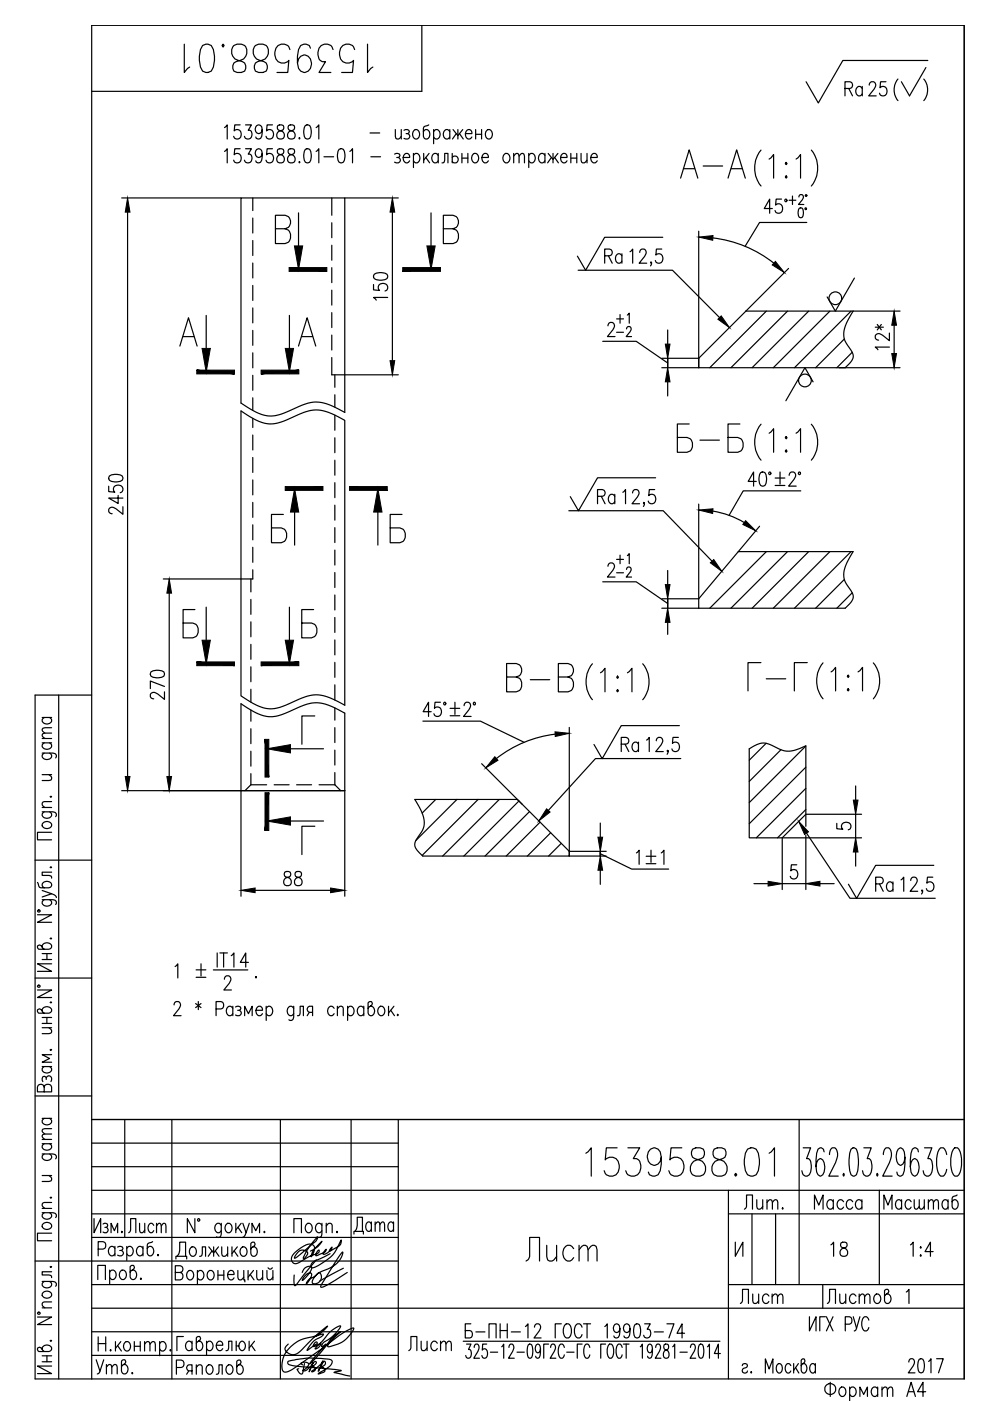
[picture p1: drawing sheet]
<svg xmlns="http://www.w3.org/2000/svg" width="210mm" height="297mm" viewBox="0 0 210 297" stroke-linecap="round" stroke-linejoin="round" font-family="sans-serif">
<defs><g id="words">
<g font-size="10.1">
<text x="37.7" y="16.6">1539588.01</text>
<text x="143.2" y="39.2">А-А</text>
<text x="142.5" y="97">Б-Б</text>
<text x="106.2" y="147.8">В-В</text>
<text x="157.3" y="147.8">Г-Г</text>
<text x="123.1" y="250.5">1539588.01</text>
</g>
<text font-size="8.8" x="110.4" y="268.5">Лист</text>
<text font-size="8.4" x="188.4" y="22.6">( )</text>
<text font-size="7.1" x="73.7" y="262.8">Дата</text>
<g font-size="6.6">
<text x="127" y="57.1">Ra</text>
<text x="83.3" y="64.9" transform="rotate(-90 83.3 64.9)">150</text>
<text x="58.9" y="189.1">88</text>
<text x="175" y="267.8">18</text>
<text x="155.6" y="277.6">Лист</text>
<text x="174.3" y="277.6">Листов</text>
</g>
<g font-size="6.2">
<text x="177.8" y="21.5">Ra</text>
<text x="183.1" y="21.5">25</text>
<text x="46.2" y="35.6">1539588.01</text>
<text x="189.4" y="75.5" transform="rotate(-90 189.4 75.5)">12*</text>
<text x="125.6" y="107.9">Ra</text>
<text x="26.8" y="110.4" transform="rotate(-90 26.8 110.4)">2450</text>
<text x="35.6" y="149.6" transform="rotate(-90 35.6 149.6)">270</text>
<text x="130.5" y="160.5">Ra</text>
<text x="184.5" y="190.1">Ra</text>
<text x="36" y="208.5">1 %%P .</text>
<text x="156.6" y="257.5">Лит.</text>
<text x="171.4" y="257.5">Масса</text>
<text x="186.3" y="257.5">Масштаб</text>
<text x="26.1" y="262.5">Лист</text>
<text x="85.4" y="287.5">Лист</text>
<text x="19" y="292.5">Утв.</text>
<text x="36.3" y="292.5">Ряполов</text>
</g>
<text font-size="4.4" x="176" y="177.1">5</text>
</g></defs>
<g fill="none" stroke="#000" stroke-width=".25">
<path d="M89.4 5.4v14h-70M196.7 12.8h-18l-5.2 9-2.6-4.5M204.4 5.4v287M47.6 27l.6-.5v3M50.9 26.5h-1.1l-.1 1.3a.87 .87 0 0 1 1.1-.2 .87 .87 0 0 1 .3 1 .82 .82 0 0 1-.6 .9 .82 .82 0 0 1-1-.6M52.1 26.5h1.2l-.7 1.1h.4a.94 .94 0 0 1 .4 1.4 .94 .94 0 0 1-1.5 .2l-.1-.3M55.6 27.5a.79 .79 0 0 1-.8 .8 .95 .95 0 0 1-.7-.9 .95 .95 0 0 1 .8-.9l.4 .1a2.58 2.58 0 0 1 0 2.7 .64 .64 0 0 1-1.1-.3M57.8 26.5h-1.2l-.1 1.3a.87 .87 0 0 1 1.1-.2 .87 .87 0 0 1 .4 1 .82 .82 0 0 1-.7 .9 .82 .82 0 0 1-.9-.6M58.9 26.6a.68 .68 0 0 0 .2 1 .98 .98 0 0 1 1.1 .7 .98 .98 0 0 1-.5 1.2 .87 .87 0 0 1-1-.7 .87 .87 0 0 1 .7-1l.4-.2a.61 .61 0 0 0 .4-.6 .61 .61 0 0 0-.5-.5zM61.2 26.6a.68 .68 0 0 0 .2 1 .98 .98 0 0 1 1.1 .7 .98 .98 0 0 1-.5 1.2 .87 .87 0 0 1-1.1-.7 .87 .87 0 0 1 .8-1l.4-.2a.61 .61 0 0 0 .4-.6 .61 .61 0 0 0-.5-.5zM64.7 26.6l.6-.1a1.46 1.46 0 0 1 .7 1.7l-.3 1.1-.6 .2a1.46 1.46 0 0 1-.7-1.7zM67 27l.6-.5v3"/>
<path d="M68.7 33.2h2M71.9 31.7l.6-.2a1.46 1.46 0 0 1 .6 1.7l-.3 1.2-.6 .1a1.46 1.46 0 0 1-.7-1.7zM74.2 32.1l.5-.6v3M78.5 28.2h2M78.6 33.2h2.1M83.7 32.7a.73 .73 0 0 1 1.1 .3l-.3 .4h-.4M83.8 27.5l.1 1.8 .6 .2 .6-.6M84.5 33.4a.59 .59 0 0 1 .4 .6 .59 .59 0 0 1-.4 .5l-.8-.1M85.1 27.5v2M85.5 33.4h1.4a.67 .67 0 0 0-.5-.8 .67 .67 0 0 0-.8 .4 1.01 1.01 0 0 0 .8 1.5l.5-.4M85.7 27.6a.71 .71 0 0 1 1.1 .3l-.3 .4h-.4M86.5 28.3a.59 .59 0 0 1 .4 .6 .59 .59 0 0 1-.4 .6l-.8-.2"/>
<path d="M87.7 33a.66 .66 0 0 1 .6-.5 .66 .66 0 0 1 .6 .5 1.01 1.01 0 0 1-.8 1.5l-.4-.4M87.7 32.5v3M87.8 27.6a.8 .8 0 0 1 .9 .1 .8 .8 0 0 1 .3 .9 .8 .8 0 0 1-.9 .9 1.18 1.18 0 0 1-.3-1.9zM89.8 32.5v2M90.3 33.4l.8 1.1M90.9 26.5l-1 .4-.1 2a.65 .65 0 0 0 .5 .6 .65 .65 0 0 0 .7-.5 .91 .91 0 0 0 .1-1.1 .91 .91 0 0 0-1.1-.3l-.2 .3M91 32.5l-1.2 1.5M91.9 27.9l.5-.4a1 1 0 0 1 .9 1 1 1 0 0 1-.9 1l-.5-.5M91.9 27.5v3M92.9 33a.66 .66 0 0 0-.6-.5 .66 .66 0 0 0-.6 .5 .9 .9 0 0 0-.1 1.1 .9 .9 0 0 0 1.1 .3l.2-.3M92.9 32.5v2M93.7 34.5l.5-.1 .1-1.9h.7v2"/>
<path d="M95.4 27.9l-.5-.4a1 1 0 0 0-.9 1 1 1 0 0 0 .9 1l.5-.5M95.4 27.5v2M95.9 33.4a.73 .73 0 0 1 1.2 0 .73 .73 0 0 1-.4 1.1h-.5l-.3-.3M95.9 32.5v2M96.1 27.5l1 1.3 1-1.3M96.7 28.3l-.8 1.2M97.1 27.5v2M97.4 28.3l.8 1.2M97.9 33.5h1.3M97.9 32.5v2M98.7 28.3h1.4a.67 .67 0 0 0-.5-.8 .67 .67 0 0 0-.8 .4 1 1 0 0 0 .8 1.6l.5-.5M99.2 32.5v2"/>
<path d="M100.3 32.7a.64 .64 0 0 1 1.1 .3 1.01 1.01 0 0 1-.8 1.5 1.19 1.19 0 0 1-.3-1.8zM100.8 28.5h1.3M100.8 27.5v2M102.1 27.5v2M102.2 33.4h1.3a.67 .67 0 0 0-.4-.8 .67 .67 0 0 0-.8 .4 1.01 1.01 0 0 0 .8 1.5l.4-.4M103.3 27.6a.8 .8 0 0 1 .9 .1 .8 .8 0 0 1 .2 .9 .8 .8 0 0 1-.9 .9 1.18 1.18 0 0 1-.2-1.9zM107 32.7a.64 .64 0 0 1 1 .3 1.01 1.01 0 0 1-.8 1.5 1.18 1.18 0 0 1-.2-1.8zM108.9 33.1l.6-.6 .4 .2 .2 1.8M108.9 32.5v2M110.1 33.1l.5-.6 .5 .2 .1 1.8M112.1 33a.67 .67 0 0 1 .6-.5 .67 .67 0 0 1 .7 .5 1.01 1.01 0 0 1-.8 1.5l-.5-.4M112.1 32.5v3"/>
<path d="M115.5 33a.66 .66 0 0 0-.6-.5 .66 .66 0 0 0-.6 .5 .9 .9 0 0 0-.1 1.1 .9 .9 0 0 0 1.1 .3l.2-.3M115.5 32.5v2M116.2 32.5l1.1 1.3 1-1.3M116.9 33.4l-.8 1.1M117.3 32.5v2M117.6 33.4l.8 1.1M118.9 33.4h1.3a.67 .67 0 0 0-.4-.8 .67 .67 0 0 0-.8 .4 1.01 1.01 0 0 0 .8 1.5l.4-.4M121 33.5h1.3M121 32.5v2M122.3 32.5v2M123.2 32.5l.1 1.9 .6 .1 .6-.5M124.5 32.5v2"/>
<path d="M125.3 33.4h1.3a.67 .67 0 0 0-.4-.8 .67 .67 0 0 0-.8 .4 1.01 1.01 0 0 0 .8 1.5l.4-.4M163.1 33.7l.9-.9v5M166.7 34.4l.2 .3-.2 .2-.2-.2zM166.7 37.3l.2 .2-.2 .3-.2-.3zM168.8 33.7l.9-.9v5M172 31.8a6 6 0 0 1 0 7.6M25.8 42h25.3M27.1 45v119.6M51.1 42h22v45.4l-1.4-.7a8 8 0 0 0-8.3-.5 17.5 17.5 0 0 1-5.3 2 8.2 8.2 0 0 1-5.7-1.9l-1.3-.8zM53.6 42v2.6M53.6 46.2v3.2M53.6 51v3.2"/>
<path d="M53.6 55.8v3.1M58.4 48.5h2.1a1.46 1.46 0 0 0 1.1-1.4 1.46 1.46 0 0 0-1.1-1.5h-2.1v6h2.1a1.63 1.63 0 0 0 1.2-1.5 1.63 1.63 0 0 0-1.2-1.6M63.3 45.1v7M70.3 42v3.6M70.3 47.2v3.2M70.3 52v3.2M70.3 56.8v3.1M73.1 42h11.3M83.2 45v31.5M91.4 45.1v7M94 48.5h2.1a1.46 1.46 0 0 0 1.1-1.4 1.46 1.46 0 0 0-1.1-1.5h-2.1v6h2.1a1.63 1.63 0 0 0 1.2-1.5 1.63 1.63 0 0 0-1.2-1.6M122.6 57.3h20l10 10"/>
<path d="M135.6 53.5l.3-.6 .6-.1a.93 .93 0 0 1 .2 1.6l-1.2 1.4h1.6M138.1 55.7l-.1 .1v-.3a.64 .64 0 0 1-.1 .9M140.3 52.8h-1.1l-.1 1.3a.87 .87 0 0 1 1.1-.2 .87 .87 0 0 1 .3 1 .82 .82 0 0 1-.6 .9 .82 .82 0 0 1-1-.6M140.5 50.3h-12.3l-4 7-1.8-3M148.1 49v27M151.1 50.4a25.7 25.7 0 0 1 13 5.4M163.8 44.2h-1.8l1.2-2v3M165.7 42.2h-1.1l-.2 1.3a.87 .87 0 0 1 1.1-.2 .87 .87 0 0 1 .4 1.1 .82 .82 0 0 1-.6 .8 .82 .82 0 0 1-1-.6M166.5 42.3h.3v.4h-.3zM167.2 56.9l-9.1 9.1M167.3 42.5h1.4M168 41.6v1.8"/>
<path d="M169.4 41.8l.3-.5 .5 .1 .1 .3-.2 .7-.8 1h1.1M169.5 44.2l.4-.1a1.21 1.21 0 0 1 .4 1.7l-.2 .3-.4 .1a1.24 1.24 0 0 1-.4-1.7zM170.7 44.1h.2v.3h-.2zM170.8 41.3h.2v.3h-.2zM171.1 47.2h-10.1l-3 5M181.2 59l-4.1 7-1.7-3M38.1 73.4l1.9-6 1.8 6M38.8 71.4h2.3M43.7 66.9v7M53.6 60.5v3.2M53.6 65.3v3.2M53.6 70v3.2"/>
<path d="M53.6 74.8v3.2M53.6 79.6v3.1M61.4 66.9v7M63.3 73.4l1.8-6 1.9 6M64 71.4h2.3M70.3 75.8v3.7h14.1M70.3 61.5v3.2M70.3 66.3v3.2M70.3 71v3.2M71 79.5v2.6M127.8 72.4h7.1l6.7 4.6M128.9 69.1l.2-.6 .7-.1a.93 .93 0 0 1 .1 1.5l-1.1 1.5h1.6"/>
<path d="M130.7 67.6h1.5M130.7 70.4h1.5M131.5 66.7v1.8M132.8 69.7l.4-.5h.3l.3 .4-.2 .8-.8 1h1.1M133 66.8l.4-.4v2.1M140.3 76h7.8M141.6 78v-2v2M141.6 70v3M158.1 66l-10 10v2h-7.8M158.1 66h32.7M162.5 66l-12 12M167 66l-12 12"/>
<path d="M171.5 66l-12 12M176 66l-12 12M177.9 78h12.9M179 71.9l-6.1 6.1M180.4 66l-12 12M180.7 74.7l-3.3 3.3M180.9 66a9.4 9.4 0 0 0-2 5.2l.5 1.5a6.9 6.9 0 0 1 1.5 2.6v.5l-.3 .7-1.4 1.5h-31.1v-2M51.1 87.1l1.3 .9a7.9 7.9 0 0 0 6.4 1.7l1.8-.6 2.8-1.2a7.7 7.7 0 0 1 7.6 .1l2.1 1.1v60.4l-1.4-.7a7.9 7.9 0 0 0-6.9-1.1l-1.4 .6a18.1 18.1 0 0 1-5.3 1.9 8.1 8.1 0 0 1-5.7-1.8l-1.3-.9zM53.6 84.3v2.7M53.6 88.7v1.9M53.6 92.2v3.2M53.6 97v3.2"/>
<path d="M71 83.7v2.6M71 88v3.2M71 92.8v3.2M71 97.6v3.1M141.6 81v3M163.1 91.8l.9-.9v5M166.7 92.6l.2 .2-.2 .2-.2-.2zM166.7 95.4l.2 .3-.2 .2-.2-.2zM168.8 91.8l.9-.9v5M172 89.9a6 6 0 0 1 0 7.7M172.4 81l-1.7-3-4.1 7M53.6 101.8v3.1"/>
<path d="M53.6 106.5v3.2M53.6 111.3v3.2M53.6 116v3.2M60.1 109.1h-2.5v6h2a1.63 1.63 0 0 0 1.2-1.6 1.63 1.63 0 0 0-1.2-1.6h-2M62.5 108.6v7M71 102.3v3.2M71 107.1v3.2M71 111.9v3.1M71 116.6v3.2M80.1 108.6v7M85.2 109.1h-2.5v6h2.1a1.63 1.63 0 0 0 1.2-1.6 1.63 1.63 0 0 0-1.2-1.6h-2.1M120.6 108.3h20l10.4 10.7"/>
<path d="M130.7 118.6h1.5M131.5 117.7v1.8M133 117.8l.4-.4v2.1M134.1 104.5l.2-.6 .7-.1a.94 .94 0 0 1 .1 1.6l-1.1 1.4h1.6M136.6 106.7l-.1 .1-.1-.1 .1-.2a.66 .66 0 0 1-.1 .9M138.8 103.8h-1.1l-.1 1.3a.87 .87 0 0 1 1-.2 .87 .87 0 0 1 .4 1 .82 .82 0 0 1-.6 .9 .82 .82 0 0 1-1-.6M139 101.3h-12.3l-4 7-1.8-3M148.1 106.9v20.1h-7.8M151.1 108.4a18.8 18.8 0 0 1 6.7 2.4M156.5 117l-8.4 10v2M156.5 117h24.4a9.4 9.4 0 0 0-2 5.2l.5 1.5a6.9 6.9 0 0 1 1.5 2.6v.5l-.3 .7-1.4 1.5h-38.9M160.3 102.1h-1.7l1.2-2v3"/>
<path d="M161 111.6l-4.5 5.4M161.3 100.2l.5-.1a1.46 1.46 0 0 1 .7 1.7l-.3 1.1-.6 .2a1.46 1.46 0 0 1-.7-1.7zM162.5 117l-12 12M163 100.2h.4v.4h-.4zM164.3 101.4h2.1M164.3 102.9h2.1M165.4 100.1v2.5M167 117l-12 12M167.3 100.8l.3-.6 .6-.1a.93 .93 0 0 1 .1 1.5l-1.1 1.5h1.6M169.3 100.2h.4v.4h-.4zM169.8 104.1h-12.2l-3 5.2M171.5 117l-12 12"/>
<path d="M176 117l-12 12M180.4 117l-12 12M35.9 125.8v38.8M41.3 129.2h-2.5v6h2.1a1.63 1.63 0 0 0 1.2-1.5 1.63 1.63 0 0 0-1.2-1.6h-2.1M43.7 128.7v7M53.2 122.8v2.7M53.2 127.1v3.2M53.2 131.8v3.2M53.2 136.6v3.2M53.6 120.8v2h-19M61.4 128.7v7M66.5 129.2h-2.5v6h2a1.63 1.63 0 0 0 1.2-1.5 1.63 1.63 0 0 0-1.2-1.6h-2"/>
<path d="M71 121.4v3.2M71 126.1v3.2M71 130.9v3.2M71 135.7v3.1M127.8 123.4h7.1l6.7 4.5M128.9 120.1l.2-.6 .7-.1a.93 .93 0 0 1 .1 1.5l-1.1 1.5h1.6M130.7 121.4h1.5M132.8 120.7l.4-.5h.3l.3 .4-.2 .7-.8 1.1h1.1M141.6 129v-2v2M141.6 121v2.9M141.6 131.9v2.6M179 122.9l-6.1 6.1"/>
<path d="M180.7 125.7l-3.3 3.3M8.9 159.7l2.8 .1 .2 .3-.1 .6M8.9 157.5h2M8.9 156.6h2M8.9 152.1h2M9.4 159.7l-.5 .4a1 1 0 0 0 1 .9 1 1 0 0 0 1-.9l-.4-.4M9.4 157.5a.66 .66 0 0 0-.5 .6 .66 .66 0 0 0 .5 .6 .91 .91 0 0 0 1.1 .1 .91 .91 0 0 0 .3-1.1l-.3-.2M9.4 152.1l-.5 .5a1 1 0 0 0 1 .9 1 1 0 0 0 1-.9l-.4-.5M10.9 155.4l-1.8 .2-.2 .4 .6 .6M10.9 154.3l-1.8 .1-.2 .5 .6 .5M12.4 147.4v145M19.4 147.4h-12v145h197"/>
<path d="M53.2 141.4v3.1M53.2 146.1v2.8M53.2 150.5v2.4M53.2 154.5v3.2M53.2 159.3v3.1M61.6 158.8h7M66.7 151.8h-2.7v6M71 140.4v3.2M71 145.2v3.2M71 150.1v2.6M71 154.3v3.1M71 159v3.2"/>
<path d="M89.7 152.9h12.2l9.2 4.5M91.4 150.9h-1.7l1.2-2v3M93.4 148.9h-1.2l-.1 1.3a.87 .87 0 0 1 1.1-.2 .87 .87 0 0 1 .4 1 .82 .82 0 0 1-.7 .9 .82 .82 0 0 1-.9-.6M95.4 150.2h2.1M95.4 151.8h2.1M96.5 148.9v2.6M98.4 149.6l.2-.6 .7-.1a.94 .94 0 0 1 .1 1.6l-1.1 1.4h1.6M117.7 155.7a25 25 0 0 0-12.4 5.1M120.7 154.2v26.3M127.3 142.6l1-.9v5M130.9 143.3l.2 .3-.2 .2-.2-.2zM130.9 146.2l.2 .2-.2 .3-.2-.3z"/>
<path d="M133 142.6l1-.9v5M136.3 140.7a6 6 0 0 1 0 7.7M139.1 157.1l.3-.6 .7-.2a.94 .94 0 0 1 .1 1.6l-1.2 1.4h1.6M141.7 159.2l-.2 .1v-.2a.64 .64 0 0 1-.1 .8M143.8 156.3h-1.1l-.1 1.3a.88 .88 0 0 1 1.1-.1 .88 .88 0 0 1 .4 1 .82 .82 0 0 1-.7 .8 .82 .82 0 0 1-.9-.5M144 153.8h-12.3l-4 7.1-1.8-3.1M162.4 157.6l-3.5 3.6M165.6 159l-6.7 6.7M170.9 158.2l-12 12M176.2 142.4l1-.9v5M179.8 143.2l.2 .2-.2 .2-.2-.2zM179.8 146l.2 .3-.2 .2-.2-.2z"/>
<path d="M181.9 142.4l1-.9v5M185.2 140.5a6 6 0 0 1 0 7.7M8.9 172.1l2.8 .1 .2 .4-.1 .6M8.9 171.2h2M8.9 164.2h2M9.1 174.5a1.06 1.06 0 0 1 1.1-.3 1.06 1.06 0 0 1 .7 .9 1.06 1.06 0 0 1-1.1 .6 1.06 1.06 0 0 1-.9-1zM9.4 172.1l-.5 .5a1 1 0 0 0 1 .9 1 1 0 0 0 1-.9l-.4-.5M10.4 164.2l.5 .6-.1 .6-1.9 .1M10.7 168.9h.2l-.1 .1zM10.9 176.5h-3v1.6h3M10.9 170l-1.8 .1-.2 .5 .6 .6M25.8 167.6h47.3"/>
<path d="M53.2 164v2.4M53.2 166.4h3.3M53.2 166.4l-1.3 1.2M58.1 166.4h3.2M61.6 174.1h7M62.9 166.4h3.2M66.7 175.2h-2.7v6M67.6 166.4h3.4M71 163.8v2.6M71 166.4l1.2 1.2M92.4 169.5l-2.9 2.9M96.9 169.5l-8.7 8.7"/>
<path d="M101.4 169.5l-11.9 11.9M102.1 161.9l8.6 8.6M105.9 169.5l-12 12M110 169.8l-11.6 11.7M112.3 172.1l-9.5 9.4M114.5 174.3l-7.2 7.2M116.8 176.6l-5 4.9M119 178.8l-2.7 2.7M127.3 174.5v3M144.3 160.8h-18l-10 11M170.9 177.1v11.5M170.9 162.7l-12 12"/>
<path d="M170.9 167.1l-10.5 10.5M170.9 171.6l-6 6M171 176.6l9.2 13.9h18.1M181.4 166.6v3M182.7 177.6h-23.8v-18.8a6.1 6.1 0 0 1 2.9-1.3h.2a9.3 9.3 0 0 1 3.5 1.4 5.3 5.3 0 0 0 4.6-.4l.8-.4v14.5l-5 5v11M182.7 172.6h-11.8v2.6M7.4 182.4h12M7.9 193.9h3l-3 1.6h3M7.9 187.1l.5 1 2 .1a.64 .64 0 0 0 .6-.5 .64 .64 0 0 0-.5-.7 .9 .9 0 0 0-1.1-.1 .9 .9 0 0 0-.3 1.1l.3 .2M8 193h.4v.3h-.4zM8.9 190.8l2.8 .1 .2 .3-.1 .6M8.9 188.8l2 .7-2 .7"/>
<path d="M9.4 190.8l-.5 .4a1 1 0 0 0 1 .9 1 1 0 0 0 1-.9l-.4-.4M10.7 199h.2l-.1 .1zM10.7 183.9l.1-.1 .1 .1-.1 .1zM10.9 189.5l.9 .4 .1 .4M10.9 184.9h-2v.7l1.9 .1 .1 .5M51.1 190v-40.8l1.3 .9a7.9 7.9 0 0 0 6.4 1.7l1.8-.6 2.8-1.3a7.7 7.7 0 0 1 7.6 .2l2.1 1.1v38.8M54.1 188.8h16M120.7 180.5v1h-31.1l-.6-.7a2.15 2.15 0 0 1-.3-3.4l.5-.8a4.2 4.2 0 0 0 .1-4.7l-1.3-2.4h21.7l11 11v1h7.8M120.7 180.5h7.8M127.3 181l6.6 3.3h7.9M127.3 181.5v-1v1M127.3 184.5v3"/>
<path d="M134.9 180.8l.6-.5v3M137 181.5h2.1M137 183.1h2.1M138 180.3v2.5M140.2 180.8l.6-.5v3M159.9 187.4h3M165.9 187.4h5M168.9 183.4h-1.1l-.1 1.2a.87 .87 0 0 1 1.1-.1 .87 .87 0 0 1 .4 1 .82 .82 0 0 1-.7 .9 .82 .82 0 0 1-.9-.6M173.9 187.4h3M181.4 180.6v3M193.1 186.7l.2-.6 .7-.1a.92 .92 0 0 1 .1 1.5l-1.1 1.5h1.6M195.6 188.8l-.1 .2-.1-.2 .1-.1a.62 .62 0 0 1-.1 .8"/>
<path d="M197.8 186h-1.2l-.1 1.3a.88 .88 0 0 1 1.1-.2 .88 .88 0 0 1 .4 1 .82 .82 0 0 1-.7 .9 .82 .82 0 0 1-.9-.6M198 183.5h-12.3l-4.1 7-1.7-3M7.4 207.4h12M7.9 209.9h3l-3 1.6h3M8 208.9h.4v.4h-.4zM8.9 200.8a1 1 0 0 1 1-.9 1 1 0 0 1 1 .9l-.5 .5h-2.2l-.3-.4v-.3l.5-.3 .3 .2 .7 .8M8.9 214.4a1 1 0 0 1 1-1 1 1 0 0 1 1 1l-.5 .4h-2.2l-.3-.3v-.4l.5-.2 .3 .1 .7 .8M8.9 202.2h2M8.9 203.4h2M8.9 217.9h2M8.9 215.7h2M8.9 217h2"/>
<path d="M9.9 215.7v1.3M9.9 202.2v1.2M10.4 217.9l.5 .6-.1 .5-1.9 .2M10.7 212.5l.1-.1 .1 .1zM10.9 204.4h-3l3 1.5h-3M36.9 213.1l.2-.6 .7-.1a.93 .93 0 0 1 .1 1.5l-1.1 1.4h1.6M41.5 212.8l1.1 .8M42 212.4v1.7M42.6 212.8l-1.1 .8M45.8 213.9h1a.81 .81 0 0 0 .6-.8 .81 .81 0 0 0-.6-.7h-1v2.9M49.4 213.8l-.3-.3a.8 .8 0 0 0-.9 .1 .8 .8 0 0 0-.2 .9l.3 .7a.65 .65 0 0 0 1.1-.3M49.4 213.3v2"/>
<path d="M49.9 213.5a.72 .72 0 0 1 1.2 .3l-.1 .3-.6 .1M50.7 214.2a.59 .59 0 0 1 .5 .6 .59 .59 0 0 1-.5 .5l-.8-.1M51.9 215.3v-2l.8 1.6 .8-1.6v2M54.3 214.2h1.3a.67 .67 0 0 0-.4-.8 .67 .67 0 0 0-.8 .4 1 1 0 0 0 .8 1.5l.4-.4M56.4 213.8l.5-.5a1 1 0 0 1 .9 1 1 1 0 0 1-.9 1l-.5-.4M56.4 213.3v3.1M62.3 213.8l-.5-.5a1 1 0 0 0-.9 1 1 1 0 0 0 .9 1l.5-.4M62.3 213.3l-.1 2.8-.4 .3-.6-.2M63.1 215.3l.4-.1 .1-1.9h.7v2M65.6 214.6l-.5 .7M66.3 214.6h-.7l-.2-.1a.67 .67 0 0 1 .2-1.2h.7v2M70.8 213.8l-.4-.5a1 1 0 0 0-.9 1 1 1 0 0 0 .9 1l.4-.4"/>
<path d="M71.5 213.9l.6-.6 .6 .2 .1 1.8M71.5 213.3v2M73.7 213.8a.66 .66 0 0 1 .6-.5 .66 .66 0 0 1 .7 .5 .99 .99 0 0 1-.8 1.5l-.5-.4M73.7 213.3v3.1M77.1 213.8l-.4-.5a1 1 0 0 0-1 1 1 1 0 0 0 1 1l.4-.4M77.1 213.3v2M78.5 213.3a1 1 0 0 1 .9 1 1 1 0 0 1-.9 1l-.5-.5v-2.2l.4-.2h.3l.3 .4-.2 .3-.8 .7M80.4 213.5l.3-.2a1 1 0 0 1 .9 1 1 1 0 0 1-.9 1 1.17 1.17 0 0 1-.3-1.8zM82.4 213.3v2M82.8 214.2l.8 1.1M83.5 213.3l-1.1 1.5M84.3 215.1l.1 .1-.1 .1-.1-.1z"/>
<path d="M7.4 232.4h12M8.9 237.1h2M8.9 226.1h2M9.4 230.5a.73 .73 0 0 0-.7-.6 .73 .73 0 0 0-.8 .6v1h3v-1a.82 .82 0 0 0-.7-.6 .82 .82 0 0 0-.8 .6v1M9.4 226.1a.66 .66 0 0 0-.5 .7 .66 .66 0 0 0 .5 .6 .9 .9 0 0 0 1.1 0 .9 .9 0 0 0 .3-1l-.3-.3M9.4 237.1l-.3 .2a.8 .8 0 0 0 .1 1 .8 .8 0 0 0 .9 .2l.7-.3a.65 .65 0 0 0-.3-1.1M9.8 228.5a.59 .59 0 0 1 .6-.4 .59 .59 0 0 1 .5 .4l-.1 .8M9.8 228.9v-.4l-.4-.3a.73 .73 0 0 0-.3 1.1M10.7 222.6l.1-.1 .1 .1-.1 .1zM10.9 239.3l-1.8 .1-.2 .5 .6 .5M10.9 223.6h-2l1.6 .8-1.6 .8h2M19.4 237.4h185"/>
<path d="M26.4 237.4v25M36.4 237.4v55M59.4 237.4v55M74.4 237.4v55M84.4 237.4v55M169.4 237.4v35M8.9 257.1l2.8 .1 .2 .4-.1 .5M8.9 244.7l2.8 .1 .2 .3-.1 .6M8.9 256.2h2M8.9 249.2h2M8.9 242.5h2M8.9 241.6h2"/>
<path d="M9.1 259.5a1.06 1.06 0 0 1 1.1-.3 1.06 1.06 0 0 1 .7 .9 1.06 1.06 0 0 1-1.1 .6 1.06 1.06 0 0 1-.9-1zM9.4 257.1l-.5 .5a1 1 0 0 0 1 .9 1 1 0 0 0 1-.9l-.4-.5M9.4 244.7l-.5 .4a1 1 0 0 0 1 .9 1 1 0 0 0 1-.9l-.4-.4M9.4 242.5a.66 .66 0 0 0-.5 .6 .66 .66 0 0 0 .5 .7 .91 .91 0 0 0 1.1 0 .91 .91 0 0 0 .3-1.1l-.3-.2M10.4 249.2l.5 .6-.1 .6-1.9 .1M10.7 253.9l.1-.1 .1 .1-.1 .1zM10.9 254.9l-1.8 .2-.2 .5 .6 .6M10.9 240.4l-1.8 .1-.2 .5 .6 .6M19.4 252.4h185M19.4 257.4h65M19.4 242.4h65M19.4 247.4h65"/>
<path d="M19.9 258.4v3l1.4-3v3M21.8 259.5a.59 .59 0 0 1 1 .3l-.1 .3-.5 .1M41.3 258.4v3l-1.6-3v3M42 258.4h.3v.4h-.3zM46.9 259.8l-.4-.4a1 1 0 0 0-1 1 1 1 0 0 0 1 1l.4-.5M46.9 259.4l-.1 2.7-.3 .3-.6-.2M48.1 259.5l.2-.1a1 1 0 0 1 .9 1 1 1 0 0 1-.9 1 1.17 1.17 0 0 1-.2-1.9zM50 259.4v2M51.1 259.4l-1.1 1.4M51.5 259.4l.7 2 .7-2M65.1 259.5a.8 .8 0 0 1 .9 .1 .8 .8 0 0 1 .2 .9 .82 .82 0 0 1-.9 .9 1.18 1.18 0 0 1-.2-1.9zM68.3 259.8l-.2-.2a.58 .58 0 0 0-.9-.1 1.06 1.06 0 0 0-.3 1.1 1.06 1.06 0 0 0 .9 .8l.5-.5"/>
<path d="M68.3 259.4l-.2 2.7a.59 .59 0 0 1-.9 .1M69.2 259.9l.5-.5 .6 .1 .1 1.9M69.2 259.4v2M154.4 257.4h50M154.4 252.4v40M159.4 257.4v15M164.4 257.4v15M170.3 243.4h1.6l-.9 2.2h.4a3.1 3.1 0 0 1 .2 3.5l-.4 .3h-.5l-.4-.3-.3-.9M174.7 244.2l-.1-.6-.4-.2-.8 .2a10.4 10.4 0 0 0-.2 4.9l.2 .6 .6 .3a2.29 2.29 0 0 0 .7-2.9l-.3-.6-.5-.3-.5 .3-.2 .6-.2 .9M175.9 244.8a1.63 1.63 0 0 1 .5-1.4h.6a1.95 1.95 0 0 1 .4 2.2l-1.7 3.8h2M178.9 248.8l.1 .3-.1 .3-.2-.3zM180.4 243.6l.5-.2h.3l.4 .2a8.5 8.5 0 0 1 0 5.5l-.4 .3-.8-.3a8.7 8.7 0 0 1 0-5.5z"/>
<path d="M183.2 243.4h1.5l-.8 2.2h.4a3.1 3.1 0 0 1 .1 3.5l-.4 .3h-.4l-.4-.3-.3-.9M186 248.8l.2 .3-.2 .3-.1-.3zM186.4 252.4v20M187.3 244.8a1.71 1.71 0 0 1 .6-1.4h.5a1.92 1.92 0 0 1 .5 2.2l-1.7 3.8h2M191.9 245.4l-.2 .8-.3 .6-.5 .3a2.29 2.29 0 0 1-.7-2.9l.2-.6 .5-.2 .5 .2a7.8 7.8 0 0 1 0 5.5l-.7 .3-.4-.3-.1-.6M194.7 244.2l-.1-.6-.4-.2h-.3l-.5 .2a10 10 0 0 0-.2 4.9l.2 .6 .6 .3a2.31 2.31 0 0 0 .7-2.9l-.3-.6-.5-.3-.5 .3-.2 .6-.2 .9M196 243.4h1.6l-.9 2.2h.5a3.1 3.1 0 0 1 .1 3.5l-.4 .3h-.5l-.4-.3-.3-.9M200.7 244.8a1.23 1.23 0 0 0-1.3-1.4 5.3 5.3 0 0 0-.5 5.1l.5 .9a1.23 1.23 0 0 0 1.3-1.5M202.2 243.6l.2-.2a1.24 1.24 0 0 1 1.3 1.4 5.1 5.1 0 0 1-.7 4.6 1.23 1.23 0 0 1-1.3-1.5 6.4 6.4 0 0 1 .5-4.3zM7.4 267.4h77M7.9 279.2h3l-3 1.6h3M8 278.3h.4v.3h-.4z"/>
<path d="M8.9 271.7l2.8 .1 .2 .3-.1 .6M8.9 277.3h2M9.1 274.1a1.06 1.06 0 0 1 1.1-.3 1.06 1.06 0 0 1 .7 .9 1.06 1.06 0 0 1-1.1 .5 1.06 1.06 0 0 1-.9-.9zM9.4 271.7l-.5 .4a1 1 0 0 0 1 1 1 1 0 0 0 1-1l-.4-.4M10.7 268.6h.2l-.1 .1zM10.9 261.5h-3v1.6h3M10.9 276l-1.8 .1-.2 .6 .6 .6M10.9 269.6h-2v.7l1.9 .1 .1 .5M19.4 277.4h185M19.4 262.4h65M19.4 272.4h65M20.7 271.3v-3h1.6v3"/>
<path d="M20.8 264.8h1a.82 .82 0 0 0 .6-.8 .82 .82 0 0 0-.6-.7h-1v3M22.5 260.2a.61 .61 0 0 1 .4 .6 .61 .61 0 0 1-.4 .6l-.7-.2M23.3 269.7a.67 .67 0 0 1 .6-.4 .67 .67 0 0 1 .6 .4 1.01 1.01 0 0 1-.8 1.6l-.4-.4M23.3 269.3v3M23.5 261.4v-2l.7 1.5 .7-1.5v2M24.4 264.7a.67 .67 0 0 0-.7-.5 .67 .67 0 0 0-.6 .5 1.01 1.01 0 0 0 .8 1.6l.5-.5M24.4 264.3v2M24.9 264.4a.73 .73 0 0 1 1.2 .3l-.4 .4h-.3M25.7 269.4a.64 .64 0 0 1 1 .3 1.01 1.01 0 0 1-.8 1.6 1.18 1.18 0 0 1-.2-1.9zM25.7 265.1a.59 .59 0 0 1 .5 .6 .59 .59 0 0 1-.5 .6l-.8-.2M26.9 264.7a.66 .66 0 0 1 .6-.5 .66 .66 0 0 1 .6 .5 1.01 1.01 0 0 1-.8 1.6l-.4-.5M26.9 264.3v3"/>
<path d="M28 269.3a1 1 0 0 1 1 1 1 1 0 0 1-1 1l-.4-.6v-2.1l.3-.3h.4l.2 .4-.1 .3-.8 .7M29.9 271l.1 .1-.1 .2-.1-.2zM30.3 264.7a.67 .67 0 0 0-.6-.5 .67 .67 0 0 0-.6 .5 1.01 1.01 0 0 0 .7 1.6l.5-.5M30.3 264.3v2M32.4 263.3l-1.1 .4-.1 2a.64 .64 0 0 0 .6 .6 .64 .64 0 0 0 .7-.5 .91 .91 0 0 0 0-1.1 .91 .91 0 0 0-1-.3l-.3 .3M33.5 266l.1 .1-.1 .2-.1-.2zM37.2 269.8h1a.82 .82 0 0 1 .6 .8 .82 .82 0 0 1-.6 .8h-1v-3h1a.73 .73 0 0 1 .6 .7 .73 .73 0 0 1-.6 .7M37.3 266.9v-.5h2.3v.5M37.5 266.4a3.1 3.1 0 0 0 .6-3h1.2v3M39.9 269.5a.64 .64 0 0 1 1 .3 1.01 1.01 0 0 1-.8 1.6 1.18 1.18 0 0 1-.2-1.9zM40.5 264.5a.8 .8 0 0 1 .9 .1 .8 .8 0 0 1 .2 .9 .8 .8 0 0 1-.9 .9 1.18 1.18 0 0 1-.2-1.9zM41.9 269.8a.67 .67 0 0 1 .6-.5 .67 .67 0 0 1 .6 .5 1.01 1.01 0 0 1-.8 1.6l-.4-.5"/>
<path d="M41.9 269.4v3M42.3 266.4l.5-.2 .1-1.8h.7v2M44.3 269.5a.64 .64 0 0 1 1 .3 1.01 1.01 0 0 1-.8 1.6 1.19 1.19 0 0 1-.2-1.9zM44.3 264.4l1 1.2 1-1.2M44.9 265.2l-.7 1.2M45.3 264.4v2M45.6 265.2l.8 1.2M46.2 270.4h1.3M46.2 269.4v2M47 264.4l.1 1.8 .6 .2 .6-.6M47.5 269.4v2M48.3 270.2h1.3a.66 .66 0 0 0-.4-.8 .66 .66 0 0 0-.8 .4 1.01 1.01 0 0 0 .8 1.6l.4-.5"/>
<path d="M48.3 264.4v2M49.2 264.4v2M49.6 265.2l.8 1.2M50.3 264.4l-1.1 1.4M50.4 269.4l.1 1.8 .6 .2 .6-.6M50.5 260.2l.8 1.2M51.2 264.5l.3-.1a1 1 0 0 1 .9 1 1 1 0 0 1-.9 1 1.18 1.18 0 0 1-.3-1.9zM51.7 269.4v2h.2v.4M52.2 261.4l-.3 .5-.5 .5M52.6 269.4v2M53.1 270.2l.8 1.2M53.4 261.4v-2l.8 1.5 .8-1.5v2"/>
<path d="M53.6 264.4a1 1 0 0 1 1 1 1 1 0 0 1-1 1l-.4-.6v-2.2l.3-.2h.4l.2 .4-.1 .3-.8 .7M53.7 269.4l-1.1 1.4M54.4 269.4l.1 1.8 .6 .2 .6-.6M55.7 269.4v2M56.1 261.1l.1 .1-.1 .2-.2-.2zM56.6 269.4l.1 1.8 .6 .2 .6-.6M56.8 268.8a.5 .5 0 0 0 .5 .3 .5 .5 0 0 0 .4-.3M57.9 269.4v2M62.3 261.4v-3h1.6v3M63.2 265.4a1.2 1.2 0 0 1 2 .4l-.2 .4a.68 .68 0 0 1-.6 .6 10.6 10.6 0 0 1 3-4.5l-.5 .9-3.9 3.3-.6 .3 .2-.6zM64.1 269.8a1.49 1.49 0 0 1 2-1.2 4.3 4.3 0 0 1-2 2.9 2.03 2.03 0 0 1 1.8-1.6l.1 .1a2.84 2.84 0 0 1-1.1 2.2l.7-1 .9-.5 .7-.6a.46 .46 0 0 1 .6-.2 .46 .46 0 0 1 .3 .5 1.34 1.34 0 0 1-.4 1.4 1.34 1.34 0 0 1-1.5 .2 3.2 3.2 0 0 1 2.1-2.5 5.7 5.7 0 0 0 4.4-3.7l-.1-.3-1.4 1.9-3 4.9-.2 .4 .1 .2a11 11 0 0 0 4.1-2.2l1.4-.9M65.8 265.3a4.7 4.7 0 0 0 2.5-2.1l-.3 .2a5.1 5.1 0 0 0-2 3v.1a2.36 2.36 0 0 0 .5-2.4 1.76 1.76 0 0 0-2.3 .2l-.6 .4a3 3 0 0 0-1.8 2.3 .94 .94 0 0 0 .6 .9 .94 .94 0 0 0 1-.2l2-1.2 1.9-.7 .3-.4v-.4l-.2 .2-.4 .8a.2 .2 0 0 0 0 .2 .2 .2 0 0 0 .3 0l1.4-.6 .5-.7-.7 .7a.25 .25 0 0 0 .1 .4 .25 .25 0 0 0 .4-.1l1-.8 .3-.7-.5 .9 1.4-.7a1.44 1.44 0 0 0 1.1-1.7v.1a8.9 8.9 0 0 1-6.2 5.8l-.2-.3a1.44 1.44 0 0 1 1.3-1.3l2.8-1.4"/>
<path d="M67.1 267.1l-4.6 5.5-.2-.8 .1-1.5M72.8 268.9l-5.1 2.7M154.4 272.4h50M155.9 263.4v3l1.6-3v3M171.6 279.2v3l1.4-3v3M175 279.2h-1.2v3M175.2 279.2l1.4 3M176.6 279.2l-1.4 3M180.9 279.2l.7 2.4M182.3 279.2l-.8 2.7-.4 .3M184.2 279.9a.7 .7 0 0 0-.7-.8 .7 .7 0 0 0-.7 .8 2.06 2.06 0 0 0 .5 2.3 .77 .77 0 0 0 .9-.7M192.2 273.9l.5-.5v3"/>
<path d="M193 263.9l.6-.5v3M195.2 264.4l.1 .1-.1 .1-.1-.1zM195.2 266.1l.1 .1-.1 .2-.1-.2zM197.8 265.4h-1.7l1.2-2v3M8.9 286.1a1 1 0 0 1 1-.9 1 1 0 0 1 1 .9l-.5 .5h-2.2l-.3-.4v-.3l.5-.3 .3 .1 .7 .9M8.9 287.5h2M8.9 288.7h2M9.9 287.5v1.2M10.7 284.3l.1-.2 .1 .2-.1 .1zM10.9 289.6h-3l3 1.6h-3M19.4 292.4v-287h185v287M19.4 282.4h65"/>
<path d="M19.4 287.4h65M20.8 283.4v3M20.8 284.9h1.6M22.4 283.4v3M24.5 284.4v2M24.9 285.3l.8 1.1M25.6 284.4l-1.1 1.5M26.5 284.6a.64 .64 0 0 1 1.1 .3 1.01 1.01 0 0 1-.8 1.5 1.19 1.19 0 0 1-.3-1.8zM28.5 284.4v2M29.7 284.4v2M30.6 285l.6-.6 .5 .2 .1 1.8M30.6 284.4v2"/>
<path d="M31.8 285l.6-.6 .4 .2 .1 1.8M33.8 284.9a.67 .67 0 0 1 .7-.5 .67 .67 0 0 1 .6 .5 1.01 1.01 0 0 1-.8 1.5l-.5-.4M33.8 284.4v3M38.9 283.4h-1.4v3M40.7 284.8l-.4-.4a1 1 0 0 0-1 1 1 1 0 0 0 1 1l.4-.5M40.7 284.4v2M42.1 284.4a1 1 0 0 1 .9 1 1 1 0 0 1-.9 1l-.5-.6v-2.1l.4-.3h.3l.2 .4-.1 .3-.8 .7M43.8 284.8l.4-.4a1 1 0 0 1 1 1 1 1 0 0 1-1 1l-.4-.5M43.8 284.4v3M45.9 285.2h1.3a.66 .66 0 0 0-.4-.8 .66 .66 0 0 0-.8 .4 .99 .99 0 0 0 .8 1.6l.4-.5M47.9 286.4l.5-.2 .1-1.8h.7v2M50.1 285.4h.6a.89 .89 0 0 1 .8-1 1.07 1.07 0 0 1 .5 1 1.07 1.07 0 0 1-.8 1 .99 .99 0 0 1-.5-1"/>
<path d="M50.1 284.4v2M52.8 284.4v2M53.3 285.2l.8 1.2M54 284.4l-1.2 1.4M64.2 289.4l-.4-.3a1.04 1.04 0 0 1 1.7 .2l-.5 .7-.8 .5v.1a2.76 2.76 0 0 0 2.1-1.6v-.2l-.8 2 .3-.6a1.91 1.91 0 0 1 1.1-1.5l.1 .1a.9 .9 0 0 1-.8 .8v.1a.61 .61 0 0 1 .7 .6 .61 .61 0 0 1-.8 .5v-.1a6.6 6.6 0 0 0 2.4-2.2l-1 2.2 1.1-2a.34 .34 0 0 1 .5 .1 .34 .34 0 0 1-.2 .5l-.6 .4-.3 .1 .6 .2 .1 .2a.53 .53 0 0 1 .1 .6 .53 .53 0 0 1-.5 .3l-.8 .2 2.2-1.4 .6-.7a.67 .67 0 0 0 0-.8 .67 .67 0 0 0-.8-.3 19.4 19.4 0 0 0-8.4 .6 .51 .51 0 0 0 .5 .7l1.6 .3 9 .8 .2 .1-1.6 .4 3.4 .7M64.6 289.1l-.3 1.5a.55 .55 0 0 1-.4 .7l-.4-.2-.5-.7 .3-.2M66.7 283.4l1.9-.5-.4 .4a5.6 5.6 0 0 0-3.1 2.9l1.6-1a.5 .5 0 0 0 .5-.6 .66 .66 0 0 0-.8 .9l1.6-.7a1.35 1.35 0 0 1-1.2 1.2l1.6-1.7a7.3 7.3 0 0 1 3.8-3.2v.1a9 9 0 0 1-3.7 3.5l-.3 .8 .9-.5-2.4 2.7-1 1.5 1.3-1.3 2-2.4a8.3 8.3 0 0 1 3.2-3.2v.1a10.4 10.4 0 0 0-2.7 3v.1a6.1 6.1 0 0 0 5.5-3.9 10.3 10.3 0 0 0-4.2 2.4l-6.7 4.9-2.9 1.9a.89 .89 0 0 1-1.1 0 .89 .89 0 0 1-.3-1 6.7 6.7 0 0 1 6.2-6.3 5.8 5.8 0 0 0 3.5-2.3h-.1a45.9 45.9 0 0 0-6.1 5.6 1.74 1.74 0 0 1-2.9-1l.7-.8M98.2 284.4h54.4M98.9 285h1l-.6 1.1h.3a1.22 1.22 0 0 1-.2 1.9 .55 .55 0 0 1-.7-.6M99.8 280.7h-1.2v3h1a.83 .83 0 0 0 .6-.8 .83 .83 0 0 0-.6-.8h-1M100.5 285.7l.1-.4 .3-.3h.3l.3 .3a1.37 1.37 0 0 1-.2 1.2l-.8 1.5h1.2M100.9 282.4h1.9"/>
<path d="M103.2 285h-.9v1.3a.52 .52 0 0 1 .8-.2 1.31 1.31 0 0 1-.3 1.9 .55 .55 0 0 1-.6-.6M103.7 283.7v-3h1.5v3M104 286.7h1.5M106 280.7v3M106 282.1h1.5M106.4 285.5l.4-.5v3M107.5 280.7v3M107.9 285.7v-.2a.56 .56 0 0 1 .7-.5l.2 .3a1.29 1.29 0 0 1-.1 1.2l-.9 1.5h1.2M108.4 282.4h1.9M109.6 286.7h1.6M111.4 281.2l.5-.5v3M112 285.1l.5-.1a1.67 1.67 0 0 1 .5 1.7l-.3 1.1-.4 .2a1.67 1.67 0 0 1-.5-1.7z"/>
<path d="M113.3 281.4l.1-.4a.69 .69 0 0 1 1-.2 .69 .69 0 0 1 .1 1l-1.3 1.9h1.5M114.6 286l-.3 .7-.2 .1a1.02 1.02 0 0 1-.6-.9 1.02 1.02 0 0 1 .6-.9l.2 .1a3.3 3.3 0 0 1 0 2.7l-.4 .2-.2-.2-.1-.3M116.3 285h-1v3M116.7 285.7l.1-.4 .3-.3a.72 .72 0 0 1 .6 .4 .72 .72 0 0 1 0 .7l-1.1 1.9h1.3M119 280.7h-1.3v3M119.7 285.7a.61 .61 0 0 0-.6-.7 .61 .61 0 0 0-.7 .7v.4a2.1 2.1 0 0 0 .5 1.9 .67 .67 0 0 0 .8-.7M119.9 280.8l.2-.1a.95 .95 0 0 1 1 1.1 1.88 1.88 0 0 1-.6 1.9 .96 .96 0 0 1-1.1-1.2 2.24 2.24 0 0 1 .5-1.7zM120.2 286.7h1.5M123.4 281.4a.75 .75 0 0 0-.7-.8 .75 .75 0 0 0-.8 .8 1.94 1.94 0 0 0 .5 2.3 .79 .79 0 0 0 1-.7M123.4 285h-1v3M123.7 280.7h1.5M124.5 280.7v3"/>
<path d="M125.1 285.7l-.1-.3a.58 .58 0 0 0-.7-.4 2.36 2.36 0 0 0 0 3 .67 .67 0 0 0 .8-.7M128.2 281.2l.6-.5v3M128.4 285h-1v3M129.1 285.1l.2-.1a.67 .67 0 0 1 .7 .7v1.6a.6 .6 0 0 1-.3 .6 .6 .6 0 0 1-.6-.1 2.67 2.67 0 0 1 0-2.7zM131.4 281.7l-.3 .7a.88 .88 0 0 1-1.1-.5 .88 .88 0 0 1 .4-1.1l.3-.1 .4 .1a2.72 2.72 0 0 1 0 2.7l-.5 .2-.3-.2-.1-.3M131.9 285.7l-.1-.3a.58 .58 0 0 0-.7-.4 2.36 2.36 0 0 0 0 3 .67 .67 0 0 0 .8-.7M132.2 285h1.2M132.8 285v3M133.6 281.7a.77 .77 0 0 1-.8 .8 .96 .96 0 0 1-.6-.9 .96 .96 0 0 1 .7-.9l.4 .1a2.65 2.65 0 0 1 0 2.7l-.6 .2-.3-.2-.1-.3M134.7 280.8l.5-.1a1.5 1.5 0 0 1 .6 1.7l-.3 1.1-.5 .2a1.5 1.5 0 0 1-.7-1.7zM135.8 285.5l.4-.5v3M136.7 280.7h1.2l-.7 1.1h.3a.93 .93 0 0 1 .4 1.3 .93 .93 0 0 1-1.3 .3l-.1-.3"/>
<path d="M138.3 286v.4l-.5 .4a1.01 1.01 0 0 1-.6-.9 1.01 1.01 0 0 1 .6-.9l.3 .1a3.3 3.3 0 0 1 0 2.7l-.4 .2-.3-.2-.1-.3M138.7 282.4h2M139 285.7l.1-.4 .3-.3h.3l.3 .3a1.37 1.37 0 0 1-.2 1.2l-.9 1.5h1.2M140.8 285.1a.77 .77 0 0 0 .5 1.2 1.01 1.01 0 0 1 .1 1.7 .79 .79 0 0 1-.7-.4 .79 .79 0 0 1 0-.9l.2-.3a.93 .93 0 0 0 .9-1l-.1-.3-.3-.1zM141.4 280.7h1.5l-1.1 3M142.6 285.5l.5-.5v3M144.2 286.7h1.5M145.2 282.7h-1.7l1.1-2v3M146.4 285.7l.1-.4 .2-.3h.4l.2 .3a1.37 1.37 0 0 1-.1 1.2l-.9 1.5h1.2M148.3 285.1l.4-.1a1.65 1.65 0 0 1 .5 1.7l-.2 1.1-.5 .2a1.67 1.67 0 0 1-.5-1.7zM150 285.5l.4-.5v3M152.7 287h-1.2l.8-2v3"/>
<path d="M157.4 289.5a.56 .56 0 0 1 .5-.4 .56 .56 0 0 1 .6 .4l-.3 .5-.5 .1a.58 .58 0 0 0-.2 .9 .59 .59 0 0 0 1-.3M159.3 290.8v.3zM162.3 291.1v-3l.8 2.2 .8-2.2v3M164.9 289.2l.5-.1a1.24 1.24 0 0 1 0 2 1.05 1.05 0 0 1-.9-.8 1.05 1.05 0 0 1 .4-1.1zM167.7 289.5l-.4-.4h-.3a1.24 1.24 0 0 0 0 2h.3l.4-.4M168.3 289.1v2M168.7 290l.7 1.1M169.3 289.1l-1 1.4M170.3 289.1h.3a1.23 1.23 0 0 1 0 2 .61 .61 0 0 1-.7-.6v-2.1l.3-.3 .4 .2a.73 .73 0 0 1-.5 .9l-.2 .3M172.9 289.5l-.4-.4h-.3a1.23 1.23 0 0 0 0 2h.3l.4-.4M172.9 289.1v2M176 293.1v3"/>
<path d="M178.2 294.2a.65 .65 0 0 1 1 .3 1.01 1.01 0 0 1-.8 1.6 1.19 1.19 0 0 1-.2-1.9zM179.2 280.8h.9a.85 .85 0 0 0 .5-.8 .85 .85 0 0 0-.5-.8h-.9v3M180.1 294.5a.67 .67 0 0 1 .7-.4 .67 .67 0 0 1 .6 .4 1.01 1.01 0 0 1-.8 1.6l-.5-.5M180.1 294.1v2.9M182.3 296.1v-2l.8 1.5 .8-1.5v2M186.1 294.5a.66 .66 0 0 0-.6-.4 .66 .66 0 0 0-.7 .4 .9 .9 0 0 0 0 1.1 .9 .9 0 0 0 1.1 .3l.2-.3M186.1 294.1v2M187 294.6l.6-.5 .4 .1 .2 1.9M187 294.1v2M188.2 294.6l.5-.5 .5 .1 .1 1.9M192.3 296.1l.9-3 .9 3M192.6 295.1h1.1"/>
<path d="M192.7 288.8l.1-.4a.66 .66 0 0 1 .9-.1 .66 .66 0 0 1 .1 .9l-1.2 1.9h1.4M194.9 288.2l.5-.1a1.56 1.56 0 0 1 .6 1.7l-.3 1.1-.5 .2a1.56 1.56 0 0 1-.6-1.7zM196.3 295.1h-1.7l1.1-2v3M196.9 288.6l.5-.5v3M198.6 288.1h1.4l-1 3"/>
<circle cx="177.1" cy="63.2" r="1.35"/>
<circle cx="170.7" cy="80.7" r="1.35"/>
<circle cx="94.3" cy="149.2" r=".26"/>
<circle cx="100.5" cy="149.2" r=".26"/>
<circle cx="176" cy="294.5" r="1.17"/>
</g>
<g fill="#000" stroke="#000" stroke-width=".21">
<path d="M27.1 42l.5 3h-1zM62.4 52.1h1.8l-.9 5zM83.2 42l.5 3h-1zM90.5 52.1h1.8l-.9 5zM148.1 50.3l3.1-.4-.1 1zM164.4 55.4l1.9 2.4-2.6-1.6zM42.8 73.9h1.8l-.9 5zM60.5 73.9h1.7l-.8 5zM82.7 76.5h1l-.5 3zM141.1 73h1l-.5 3zM152.9 67l1.8 2.5-2.5-1.8zM189.1 75h1l-.5 3z"/>
<path d="M141.6 78l.5 3h-1zM62.5 103.6l.8 5h-1.7zM80.1 103.6l.9 5h-1.8zM150.6 119.3l.7-.7 1.8 2.5zM148.1 108.1l3.1-.2-.1 1zM158.1 110.4l2.1 2.1-2.7-1.3zM35.9 122.8l.5 3h-1zM141.6 129l.5 2.9h-1zM141.1 123.9h1l-.5 3.1zM42.8 135.7h1.8l-.9 5zM56.6 158.8l5-.9v1.7zM60.5 135.7h1.7l-.8 5z"/>
<path d="M117.7 155.2l3 .3-3 .7zM26.6 164.6h1l-.5 3zM35.4 164.6h1l-.5 3zM56.6 174.1l5-.9v1.7zM104.9 160.4l.7 .8-2.6 1.6zM115.9 171.5l.7 .7-2.4 1.8zM126.8 177.5h1l-.5 3zM169.3 174.2l2.1 2.2-.8 .5zM180.9 169.6h1l-.5 3zM51.1 188.8l3-.5v1zM70.1 188.3l3 .5-3 .5zM127.3 181.5l.5 3h-1z"/>
<path d="M162.9 186.9l3 .5-3 .5zM170.9 187.4l3-.5v1zM181.4 177.6l.5 3h-1z"/>
<path d="M61.3 56.7l8 .8h-8zM61.3 56.7l8 .8v-.8z"/>
<path d="M85.4 57.5h8v-.8zM85.4 56.7h8l-8 .8z"/>
<path d="M41.7 78.5l8 .8h-8zM41.7 78.5l8 .8v-.8z"/>
<path d="M55.4 79.3h8v-.8zM55.4 78.5h8l-8 .8z"/>
<path d="M60.5 103.2v.8l8-.8zM60.5 104l8-.8v.8z"/>
<path d="M74.1 103.2h8v.8zM74.1 103.2v.8h8z"/>
<path d="M41.7 140.3l8 .8h-8zM41.7 140.3l8 .8v-.8z"/>
<path d="M56.2 156.8l.8 8v-8zM56.2 156.8l.8 8h-.8z"/>
<path d="M55.4 141.1h8v-.8zM55.4 140.3h8l-8 .8z"/>
<path d="M57 168.1v8h-.8zM56.2 168.1v8l.8-8z"/>
</g>
<use href="#words"/>
</svg>
